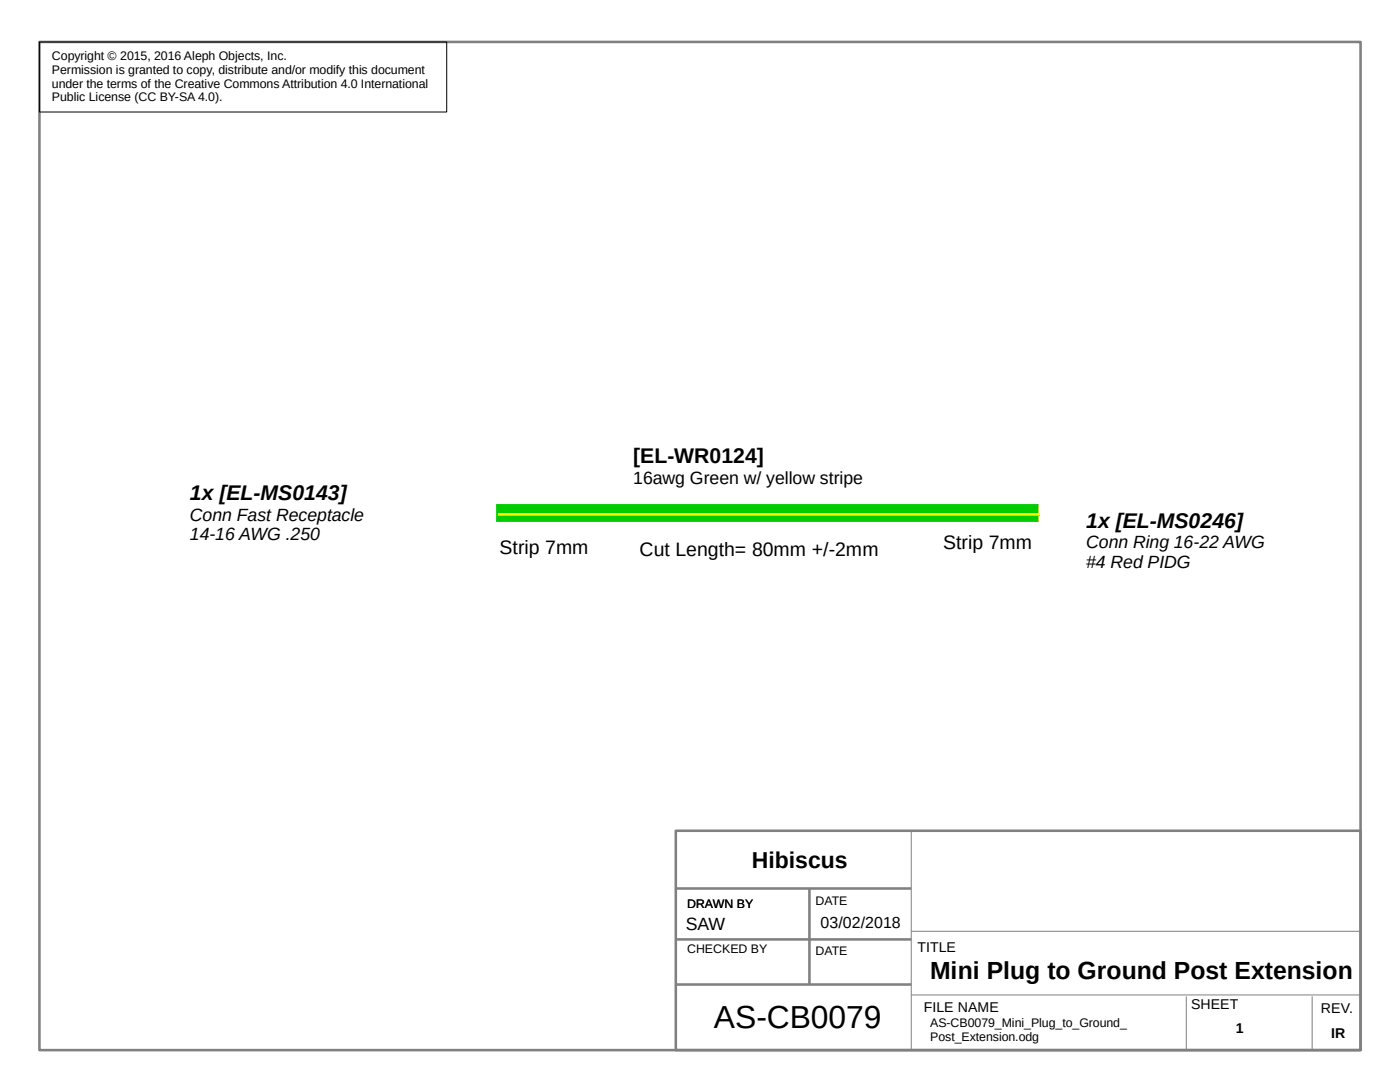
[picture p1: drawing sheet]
<svg xmlns="http://www.w3.org/2000/svg" width="279mm" height="216mm" viewBox="0 0 279 216" stroke-linecap="round" stroke-linejoin="round" font-family="sans-serif">
<defs><g id="words">
<text font-size="6.3" x="142.5" y="205.2">AS-CB0079</text>
<text font-size="4.9" x="185.6" y="195.3">Mini Plug to Ground Post Extension</text>
<text font-size="4.6" x="150.1" y="173.2">Hibiscus</text>
<g font-size="4.2">
<text x="126.4" y="92.5">[EL-WR0124]</text>
<text x="37.9" y="99.8">1x [EL-MS0143]</text>
<text x="216.7" y="105.3">1x [EL-MS0246]</text>
</g>
<g font-size="3.9">
<text x="99.7" y="110.5">Strip 7mm</text>
<text x="127.6" y="110.9">Cut Length= 80mm +/-2mm</text>
<text x="188.2" y="109.6">Strip 7mm</text>
</g>
<g font-size="3.5">
<text x="126.4" y="96.5">16awg Green w/ yellow stripe</text>
<text x="37.9" y="103.9">Conn Fast Receptacle</text>
<text x="37.9" y="107.8">14-16 AWG .25014</text>
<text x="216.7" y="109.4">Conn Ring 16-22 AWG</text>
<text x="216.7" y="113.3">#4 Red PIDG</text>
<text x="136.8" y="185.5">SAW</text>
</g>
<text font-size="3.5" fill="#fff" x="69.6" y="102.2">13</text>
<text font-size="3.2" x="163.8" y="185.2">03/02/2018</text>
<g font-size="2.8">
<text x="183.1" y="189.9">TITLE</text>
<text x="184.4" y="201.9">FILE NAME</text>
<text x="237.7" y="201.4">SHEET</text>
<text x="263.6" y="202.2">REV.</text>
<text x="246.6" y="206.2">1</text>
<text x="265.6" y="207.2">IR</text>
</g>
<g font-size="2.5">
<text x="10.4" y="12">Copyright © 2015, 2016 Aleph Objects, Inc.</text>
<text x="10.4" y="14.7">Permission is granted to copy, distribute and/or modify this document</text>
<text x="10.4" y="17.5">under the terms of the Creative Commons Attribution 4.0 International</text>
<text x="10.4" y="20.3">Public License (CC BY-SA 4.0).</text>
<text x="137.1" y="181.2">DRAWN BY</text>
<text x="162.8" y="180.6">DATE</text>
<text x="137.1" y="190.2">CHECKED BY</text>
<text x="162.8" y="190.6">DATE</text>
<text x="185.6" y="204.9">AS-CB0079_Mini_Plug_to_Ground_</text>
<text x="185.6" y="207.6">Post_Extension.odg</text>
</g>
</g></defs>
<path d="M7.9 8.4h263.6v201.1h-263.6zM134.9 165.8h136.6v43.7h-136.6zM134.9 177.3h47M161.5 177.3v19M134.9 187.4h47M134.9 196.4h47" fill="none" stroke="#808080" stroke-width=".51"/>
<path d="M181.9 165.8v43.7M181.9 185.8h89.6M181.9 198.5h89.6M236.7 198.8v10.8M261.9 198.8v10.7" fill="none" stroke="#808080" stroke-width=".2"/>
<path d="M7.9 8.4h81.3v13.9h-81.3z" fill="none" stroke="#000" stroke-width=".2"/>
<path d="M99 102.4h108.3" fill="none" stroke="#0c0" stroke-width="3.6" stroke-linecap="butt"/>
<path d="M99.3 102.6h108.2" fill="none" stroke="#ff0" stroke-width=".51"/>
<use href="#words"/>
</svg>
